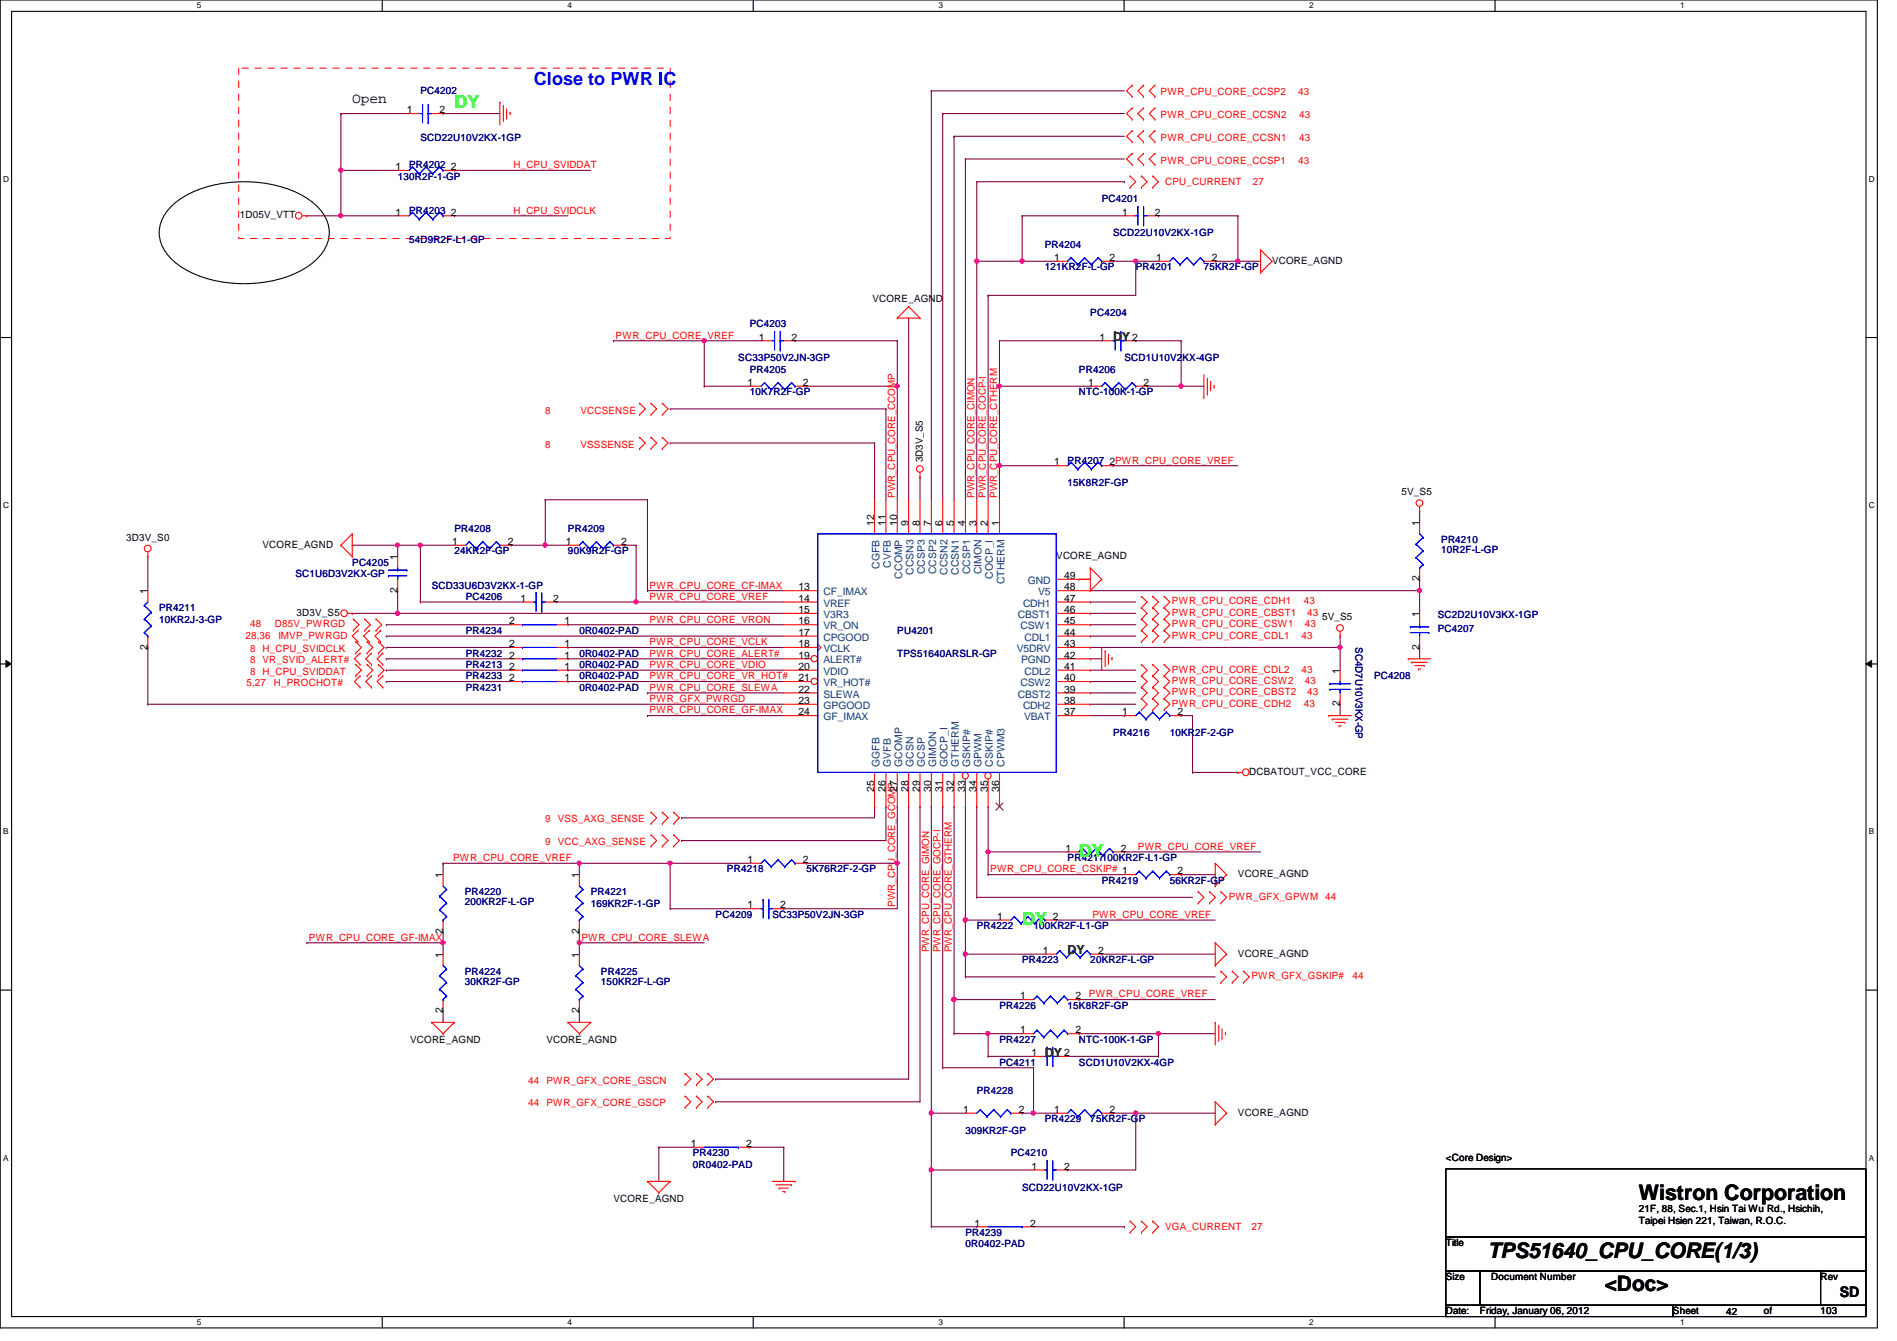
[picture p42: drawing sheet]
<svg xmlns="http://www.w3.org/2000/svg" width="297mm" height="210mm" viewBox="0 0 297 210" stroke-linecap="round" stroke-linejoin="round" font-family="sans-serif">
<defs><g id="words">
<g font-size="3.3">
<text x="256.6" y="187.9">Wistron Corporation</text>
<text x="233" y="196.8">TPS51640_CPU_CORE(1/3)</text>
<text x="251.3" y="202.1">&lt;Doc&gt;</text>
</g>
<g font-size="2.8" fill="#0f0">
<text x="71.2" y="16.8">DY</text>
<text x="168.9" y="134.2">DY</text>
<text x="160.1" y="144.9">DY</text>
</g>
<text font-size="2.8" fill="#00f" x="83.6" y="13.3">Close to PWR IC</text>
<g font-size="2.3">
<text x="55.2" y="16.1">Open</text>
<text x="288.1" y="203">SD</text>
</g>
<g font-size="1.9" fill="#008000">
<text x="174.3" y="53.4">DY</text>
<text x="167.2" y="149.4">DY</text>
<text x="163.6" y="165.4">DY</text>
</g>
<g font-size="1.6">
<text x="63.7" y="17.7">1</text>
<text x="68.8" y="17.7">2</text>
<text x="61.9" y="26.6">1</text>
<text x="70.6" y="26.6">2</text>
<text x="37.5" y="34.2">1D05V_VTT</text>
<text x="61.9" y="33.7">1</text>
<text x="70.6" y="33.7">2</text>
<text x="175.7" y="33.7">1</text>
<text x="180.8" y="33.7">2</text>
<text x="165.1" y="40.9">1</text>
<text x="173.7" y="40.9">2</text>
<text x="181.1" y="40.9">1</text>
<text x="189.7" y="40.9">2</text>
<text x="199.2" y="41.3">VCORE_AGND</text>
<text x="136.6" y="47.3">VCORE_AGND</text>
<text x="118.8" y="53.3">1</text>
<text x="123.9" y="53.3">2</text>
<text x="172.2" y="53.3">1</text>
<text x="177.3" y="53.3">2</text>
<text x="117" y="60.4">1</text>
<text x="125.7" y="60.4">2</text>
<text x="170.4" y="60.4">1</text>
<text x="179.1" y="60.4">2</text>
<text x="144.5" y="72.3" transform="rotate(-90 144.5 72.3)">3D3V_S5</text>
<text x="165.1" y="72.9">1</text>
<text x="173.7" y="72.9">2PWR_CPU_CORE_VREF</text>
<text x="219.5" y="77.6">5V_S5</text>
<text x="136.9" y="82.3" transform="rotate(-90 136.9 82.3)">12</text>
<text x="138.7" y="82.3" transform="rotate(-90 138.7 82.3)">11</text>
<text x="140.5" y="82.3" transform="rotate(-90 140.5 82.3)">10</text>
<text x="142.2" y="82.3" transform="rotate(-90 142.2 82.3)">9</text>
<text x="144" y="82.3" transform="rotate(-90 144 82.3)">8</text>
<text x="145.8" y="82.3" transform="rotate(-90 145.8 82.3)">7</text>
<text x="147.6" y="82.3" transform="rotate(-90 147.6 82.3)">6</text>
<text x="149.3" y="82.3" transform="rotate(-90 149.3 82.3)">5</text>
<text x="151.1" y="82.3" transform="rotate(-90 151.1 82.3)">4</text>
<text x="152.9" y="82.3" transform="rotate(-90 152.9 82.3)">3</text>
<text x="154.7" y="82.3" transform="rotate(-90 154.7 82.3)">2</text>
<text x="156.5" y="82.3" transform="rotate(-90 156.5 82.3)">1</text>
<text x="222.2" y="82.3" transform="rotate(-90 222.2 82.3)">1</text>
<text x="19.8" y="84.7">3D3V_S0</text>
<text x="41.1" y="85.7">VCORE_AGND</text>
<text x="62.2" y="87.7" transform="rotate(-90 62.2 87.7)">1</text>
<text x="70.8" y="85.3">1</text>
<text x="79.5" y="85.3">2</text>
<text x="88.6" y="85.3">1</text>
<text x="97.3" y="85.3">2</text>
<text x="165.4" y="87.5">VCORE_AGND</text>
<text x="23.1" y="93" transform="rotate(-90 23.1 93)">1</text>
<text x="62.2" y="92.8" transform="rotate(-90 62.2 92.8)">2</text>
<text x="81.5" y="94.2">1</text>
<text x="86.6" y="94.2">2</text>
<text x="125" y="92.4">13</text>
<text x="125" y="94.2">14</text>
<text x="125" y="96">15</text>
<text x="166.6" y="92.4">48</text>
<text x="166.6" y="94.2">47</text>
<text x="166.6" y="96">46</text>
<text x="166.6" y="90.6">49</text>
<text x="222.2" y="91" transform="rotate(-90 222.2 91)">2</text>
<text x="23.1" y="101.7" transform="rotate(-90 23.1 101.7)">2</text>
<text x="46.4" y="96.4">3D3V_S5</text>
<text x="79.7" y="101.3">2</text>
<text x="79.7" y="97.7">2</text>
<text x="88.4" y="101.3">1</text>
<text x="88.4" y="97.7">1</text>
<text x="125" y="97.7">16</text>
<text x="125" y="99.5">17</text>
<text x="125" y="101.3">18</text>
<text x="166.6" y="97.7">45</text>
<text x="166.6" y="99.5">44</text>
<text x="166.6" y="101.3">43</text>
<text x="207" y="97.1">5V_S5</text>
<text x="222.2" y="101.7" transform="rotate(-90 222.2 101.7)">2</text>
<text x="222.2" y="96.6" transform="rotate(-90 222.2 96.6)">1</text>
<text x="79.7" y="104.9">2</text>
<text x="79.7" y="103.1">2</text>
<text x="79.7" y="106.6">2</text>
<text x="88.4" y="104.9">1</text>
<text x="88.4" y="103.1">1</text>
<text x="88.4" y="106.6">1</text>
<text x="125" y="103.1">19</text>
<text x="125" y="104.9">20</text>
<text x="125" y="106.6">21</text>
<text x="166.6" y="103.1">42</text>
<text x="166.6" y="104.9">41</text>
<text x="166.6" y="106.6">40</text>
<text x="209.8" y="105.5" transform="rotate(-90 209.8 105.5)">1</text>
<text x="125" y="108.4">22</text>
<text x="125" y="110.2">23</text>
<text x="125" y="112">24</text>
<text x="166.6" y="108.4">39</text>
<text x="166.6" y="110.2">38</text>
<text x="166.6" y="112">37</text>
<text x="175.7" y="112">1</text>
<text x="184.4" y="112">2</text>
<text x="209.8" y="110.6" transform="rotate(-90 209.8 110.6)">2</text>
<text x="136.9" y="123.9" transform="rotate(-90 136.9 123.9)">25</text>
<text x="138.7" y="123.9" transform="rotate(-90 138.7 123.9)">26</text>
<text x="140.5" y="123.9" transform="rotate(-90 140.5 123.9)">27</text>
<text x="142.2" y="123.9" transform="rotate(-90 142.2 123.9)">28</text>
<text x="144" y="123.9" transform="rotate(-90 144 123.9)">29</text>
<text x="145.8" y="123.9" transform="rotate(-90 145.8 123.9)">30</text>
<text x="147.6" y="123.9" transform="rotate(-90 147.6 123.9)">31</text>
<text x="149.3" y="123.9" transform="rotate(-90 149.3 123.9)">32</text>
<text x="151.1" y="123.9" transform="rotate(-90 151.1 123.9)">33</text>
<text x="152.9" y="123.9" transform="rotate(-90 152.9 123.9)">34</text>
<text x="154.7" y="123.9" transform="rotate(-90 154.7 123.9)">35</text>
<text x="156.5" y="123.9" transform="rotate(-90 156.5 123.9)">36</text>
<text x="195.6" y="121.3">DCBATOUT_VCC_CORE</text>
<text x="69.3" y="137.5" transform="rotate(-90 69.3 137.5)">1</text>
<text x="90.7" y="137.5" transform="rotate(-90 90.7 137.5)">1</text>
<text x="117" y="135.1">1</text>
<text x="125.7" y="135.1">2</text>
<text x="166.8" y="133.3">1</text>
<text x="175.5" y="133.3">2</text>
<text x="184.4" y="136.9">2</text>
<text x="193.8" y="137.3">VCORE_AGND</text>
<text x="117" y="142.2">1</text>
<text x="122.2" y="142.2">2</text>
<text x="156.2" y="144">1</text>
<text x="164.8" y="144">2</text>
<text x="69.3" y="149.9" transform="rotate(-90 69.3 149.9)">1</text>
<text x="69.3" y="146.1" transform="rotate(-90 69.3 146.1)">2</text>
<text x="90.7" y="149.9" transform="rotate(-90 90.7 149.9)">1</text>
<text x="90.7" y="146.1" transform="rotate(-90 90.7 146.1)">2</text>
<text x="163.3" y="149.3">1</text>
<text x="172" y="149.3">2</text>
<text x="193.8" y="149.7">VCORE_AGND</text>
<text x="69.3" y="158.6" transform="rotate(-90 69.3 158.6)">2</text>
<text x="90.7" y="158.6" transform="rotate(-90 90.7 158.6)">2</text>
<text x="159.7" y="156.4">1</text>
<text x="159.7" y="161.8">1</text>
<text x="168.4" y="156.4">2</text>
<text x="168.4" y="161.8">2</text>
<text x="64.2" y="163.2">VCORE_AGND</text>
<text x="85.6" y="163.2">VCORE_AGND</text>
<text x="161.5" y="165.3">1</text>
<text x="166.6" y="165.3">2</text>
<text x="108.2" y="179.5">1</text>
<text x="116.8" y="179.5">2</text>
<text x="150.8" y="174.2">1</text>
<text x="159.5" y="174.2">2</text>
<text x="165.1" y="174.2">1</text>
<text x="173.7" y="174.2">2</text>
<text x="193.8" y="174.6">VCORE_AGND</text>
<text x="161.5" y="183.1">1</text>
<text x="166.6" y="183.1">2</text>
<text x="226.4" y="181.7">&lt;Core Design&gt;</text>
<text x="96.1" y="188.1">VCORE_AGND</text>
<text x="152.6" y="192">1</text>
<text x="161.3" y="192">2</text>
<text x="256.6" y="189.7">21F, 88, Sec.1, Hsin Tai Wu Rd., Hsichih,</text>
<text x="256.6" y="191.6">Taipei Hsien 221, Taiwan, R.O.C.</text>
<text x="226.4" y="195.1">Title</text>
<text x="226.4" y="200.4">Size</text>
<text x="233.5" y="200.4">Document Number</text>
<text x="285.1" y="200.4">Rev</text>
<text x="226.4" y="205.7">Date:</text>
<text x="231.7" y="205.7">Friday, January 06, 2012</text>
<text x="262" y="205.7">Sheet</text>
<text x="270.3" y="205.9">42</text>
<text x="276.2" y="205.7">of</text>
<text x="285.1" y="205.7">103</text>
</g>
<g font-size="1.6" fill="#000080">
<text x="65.8" y="14.8">PC4202</text>
<text x="65.8" y="22.1">SCD22U10V2KX-1GP</text>
<text x="62.3" y="28.1">130R2F-1-GP</text>
<text x="64" y="26.3">PR4202</text>
<text x="64" y="33.4">PR4203</text>
<text x="172.5" y="31.7">PC4201</text>
<text x="64" y="38.1">54D9R2F-L1-GP</text>
<text x="163.6" y="38.8">PR4204</text>
<text x="174.3" y="37">SCD22U10V2KX-1GP</text>
<text x="163.6" y="42.3">121KR2F-L-GP</text>
<text x="177.8" y="42.3">PR4201</text>
<text x="188.5" y="42.3">75KR2F-GP</text>
<text x="117.4" y="51.2">PC4203</text>
<text x="170.7" y="49.4">PC4204</text>
<text x="115.6" y="56.6">SC33P50V2JN-3GP</text>
<text x="117.4" y="58.3">PR4205</text>
<text x="168.9" y="58.3">PR4206</text>
<text x="176.1" y="56.6">SCD1U10V2KX-4GP</text>
<text x="117.4" y="61.9">10K7R2F-GP</text>
<text x="168.9" y="61.9">NTC-100K-1-GP</text>
<text x="167.2" y="72.6">PR4207</text>
<text x="167.2" y="76.1">15K8R2F-GP</text>
<text x="71.2" y="83.2">PR4208</text>
<text x="88.9" y="83.2">PR4209</text>
<text x="55.2" y="88.6">PC4205</text>
<text x="71.2" y="86.8">24KR2F-GP</text>
<text x="88.9" y="86.8">90K9R2F-GP</text>
<text x="225.7" y="85">PR4210</text>
<text x="225.7" y="86.6">10R2F-L-GP</text>
<text x="24.9" y="95.7">PR4211</text>
<text x="46.3" y="90.3">SC1U6D3V2KX-GP</text>
<text x="67.6" y="92.1">SCD33U6D3V2KX-1-GP</text>
<text x="72.9" y="93.9">PC4206</text>
<text x="24.9" y="97.5">10KR2J-3-GP</text>
<text x="72.9" y="99.2">PR4234</text>
<text x="90.7" y="99.2">0R0402-PAD</text>
<text x="140.5" y="99.2">PU4201</text>
<text x="212.3" y="101.3" transform="rotate(90 212.3 101.3)">SC4D7U10V3KX-GP</text>
<text x="225.1" y="98.9">PC4207</text>
<text x="225.1" y="96.7">SC2D2U10V3KX-1GP</text>
<text x="72.9" y="102.8">PR4232</text>
<text x="72.9" y="106.3">PR4233</text>
<text x="72.9" y="104.6">PR4213</text>
<text x="90.7" y="102.8">0R0402-PAD</text>
<text x="90.7" y="106.3">0R0402-PAD</text>
<text x="90.7" y="104.6">0R0402-PAD</text>
<text x="140.5" y="102.8">TPS51640ARSLR-GP</text>
<text x="215.2" y="106.3">PC4208</text>
<text x="72.9" y="108.1">PR4231</text>
<text x="90.7" y="108.1">0R0402-PAD</text>
<text x="174.3" y="115.2">PR4216</text>
<text x="183.2" y="115.2">10KR2F-2-GP</text>
<text x="113.8" y="136.6">PR4218</text>
<text x="126.3" y="136.6">5K76R2F-2-GP</text>
<text x="167.2" y="134.8">PR4217100KR2F-L1-GP</text>
<text x="72.8" y="140.1">PR4220</text>
<text x="72.8" y="141.7">200KR2F-L-GP</text>
<text x="92.5" y="140.1">PR4221</text>
<text x="92.5" y="141.9">169KR2F-1-GP</text>
<text x="112.1" y="143.7">PC4209</text>
<text x="120.9" y="143.7">SC33P50V2JN-3GP</text>
<text x="172.5" y="138.3">PR4219</text>
<text x="183.2" y="138.3">56KR2F-GP</text>
<text x="152.9" y="145.5">PR4222</text>
<text x="161.8" y="145.5">100KR2F-L1-GP</text>
<text x="72.8" y="152.6">PR4224</text>
<text x="72.8" y="154.2">30KR2F-GP</text>
<text x="94.1" y="152.6">PR4225</text>
<text x="94.1" y="154.2">150KR2F-L-GP</text>
<text x="160.1" y="150.8">PR4223</text>
<text x="170.7" y="150.8">20KR2F-L-GP</text>
<text x="156.5" y="157.9">PR4226</text>
<text x="167.2" y="157.9">15K8R2F-GP</text>
<text x="156.5" y="166.8">PC4211</text>
<text x="156.5" y="163.2">PR4227</text>
<text x="168.9" y="166.8">SCD1U10V2KX-4GP</text>
<text x="168.9" y="163.2">NTC-100K-1-GP</text>
<text x="152.9" y="171.2">PR4228</text>
<text x="151.2" y="177.5">309KR2F-GP</text>
<text x="163.6" y="175.7">PR4229</text>
<text x="170.7" y="175.7">75KR2F-GP</text>
<text x="108.5" y="181">PR4230</text>
<text x="108.5" y="182.8">0R0402-PAD</text>
<text x="158.3" y="181">PC4210</text>
<text x="160.1" y="186.4">SCD22U10V2KX-1GP</text>
<text x="151.2" y="193.5">PR4239</text>
<text x="151.2" y="195.2">0R0402-PAD</text>
</g>
<g font-size="1.6" fill="#f00">
<text x="181.7" y="14.9">PWR_CPU_CORE_CCSP2</text>
<text x="203.3" y="14.9">43</text>
<text x="181.7" y="18.5">PWR_CPU_CORE_CCSN2</text>
<text x="181.7" y="22.1">PWR_CPU_CORE_CCSN1</text>
<text x="203.5" y="18.5">43</text>
<text x="203.5" y="22.1">43</text>
<text x="80.4" y="26.3">H_CPU_SVIDDAT</text>
<text x="181.7" y="25.6">PWR_CPU_CORE_CCSP1</text>
<text x="182.5" y="29">CPU_CURRENT</text>
<text x="196.2" y="29">27</text>
<text x="203.3" y="25.6">43</text>
<text x="80.4" y="33.4">H_CPU_SVIDCLK</text>
<text x="96.4" y="53">PWR_CPU_CORE_VREF</text>
<text x="85.4" y="64.7">8</text>
<text x="90.9" y="64.7">VCCSENSE</text>
<text x="85.4" y="70.1">8</text>
<text x="90.9" y="70.1">VSSSENSE</text>
<text x="140.2" y="77.9" transform="rotate(-90 140.2 77.9)">PWR_CPU_CORE_CCOMP</text>
<text x="152.6" y="77.9" transform="rotate(-90 152.6 77.9)">PWR_CPU_CORE_CIMON</text>
<text x="154.4" y="77.9" transform="rotate(-90 154.4 77.9)">PWR_CPU_CORE_COCP-I</text>
<text x="156.2" y="77.9" transform="rotate(-90 156.2 77.9)">PWR_CPU_CORE_CTHERM</text>
<text x="101.7" y="93.9">PWR_CPU_CORE_VREF</text>
<text x="101.7" y="92.1">PWR_CPU_CORE_CF-IMAX</text>
<text x="183.5" y="94.6">PWR_CPU_CORE_CDH1</text>
<text x="204.2" y="94.6">43</text>
<text x="38.4" y="99.9">28,36</text>
<text x="39.2" y="98.2">48</text>
<text x="43" y="98.2">D85V_PWRGD</text>
<text x="43.6" y="99.9">IMVP_PWRGD</text>
<text x="101.7" y="101">PWR_CPU_CORE_VCLK</text>
<text x="101.7" y="97.5">PWR_CPU_CORE_VRON</text>
<text x="183.5" y="99.9">PWR_CPU_CORE_CDL1</text>
<text x="183.5" y="96.4">PWR_CPU_CORE_CBST1</text>
<text x="183.5" y="98.2">PWR_CPU_CORE_CSW1</text>
<text x="203.8" y="99.9">43</text>
<text x="204.3" y="98.2">43</text>
<text x="204.7" y="96.4">43</text>
<text x="38.6" y="107.4">5,27</text>
<text x="39.2" y="105.6">8 H_CPU_SVIDDAT</text>
<text x="39.2" y="103.8">8 VR_SVID_ALERT#</text>
<text x="39.2" y="102.1">8 H_CPU_SVIDCLK</text>
<text x="42.9" y="107.4">H_PROCHOT#</text>
<text x="101.7" y="102.8">PWR_CPU_CORE_ALERT#</text>
<text x="101.7" y="106.3">PWR_CPU_CORE_VR_HOT#</text>
<text x="101.7" y="104.6">PWR_CPU_CORE_VDIO</text>
<text x="183.5" y="105.3">PWR_CPU_CORE_CDL2</text>
<text x="183.5" y="107.1">PWR_CPU_CORE_CSW2</text>
<text x="203.8" y="105.3">43</text>
<text x="204.3" y="107.1">43</text>
<text x="101.7" y="109.9">PWR_GFX_PWRGD</text>
<text x="101.7" y="111.7">PWR_CPU_CORE_GF-IMAX</text>
<text x="101.7" y="108.1">PWR_CPU_CORE_SLEWA</text>
<text x="183.5" y="108.8">PWR_CPU_CORE_CBST2</text>
<text x="183.5" y="110.6">PWR_CPU_CORE_CDH2</text>
<text x="204.2" y="110.6">43</text>
<text x="204.7" y="108.8">43</text>
<text x="85.4" y="128.7">9 VSS_AXG_SENSE</text>
<text x="70.9" y="134.8">PWR_CPU_CORE_VREF</text>
<text x="85.4" y="132.3">9 VCC_AXG_SENSE</text>
<text x="155.1" y="136.6">PWR_CPU_CORE_CSKIP# 1</text>
<text x="178.2" y="133">PWR_CPU_CORE_VREF</text>
<text x="140.2" y="141.9" transform="rotate(-90 140.2 141.9)">PWR_CPU_CORE_GCOMP</text>
<text x="171.1" y="143.7">PWR_CPU_CORE_VREF</text>
<text x="192.4" y="140.8">PWR_GFX_GPWM 44</text>
<text x="48.4" y="147.2">PWR_CPU_CORE_GF-IMAX</text>
<text x="91.1" y="147.2">PWR_CPU_CORE_SLEWA</text>
<text x="145.5" y="149" transform="rotate(-90 145.5 149)">PWR_CPU_CORE_GIMON</text>
<text x="147.3" y="149" transform="rotate(-90 147.3 149)">PWR_CPU_CORE_GOCP-I</text>
<text x="149.1" y="149" transform="rotate(-90 149.1 149)">PWR_CPU_CORE_GTHERM</text>
<text x="196" y="153.3">PWR_GFX_GSKIP#</text>
<text x="211.8" y="153.3">44</text>
<text x="170.5" y="156.1">PWR_CPU_CORE_VREF</text>
<text x="82.7" y="169.6">44 PWR_GFX_CORE_GSCN</text>
<text x="82.7" y="173.2">44 PWR_GFX_CORE_GSCP</text>
<text x="182.5" y="192.6">VGA_CURRENT</text>
<text x="196" y="192.6">27</text>
</g>
<g font-size="1.6" fill="#004080">
<text x="137.7" y="89" transform="rotate(-90 137.7 89)">CGFB</text>
<text x="139.5" y="88.9" transform="rotate(-90 139.5 88.9)">CVFB</text>
<text x="144.8" y="89.9" transform="rotate(-90 144.8 89.9)">CCSP3</text>
<text x="146.6" y="89.9" transform="rotate(-90 146.6 89.9)">CCSP2</text>
<text x="151.9" y="89.9" transform="rotate(-90 151.9 89.9)">CCSP1</text>
<text x="153.7" y="89.9" transform="rotate(-90 153.7 89.9)">CIMON</text>
<text x="128.9" y="93.2">CF_IMAX</text>
<text x="128.9" y="95">VREF</text>
<text x="141.3" y="90.6" transform="rotate(-90 141.3 90.6)">CCOMP</text>
<text x="143" y="90" transform="rotate(-90 143 90)">CCSN3</text>
<text x="148.4" y="90" transform="rotate(-90 148.4 90)">CCSN2</text>
<text x="150.2" y="90" transform="rotate(-90 150.2 90)">CCSN1</text>
<text x="155.5" y="90.6" transform="rotate(-90 155.5 90.6)">COCP_I</text>
<text x="157.3" y="91.5" transform="rotate(-90 157.3 91.5)">CTHERM</text>
<text x="160.2" y="95">CDH1</text>
<text x="160.9" y="91.4">GND</text>
<text x="162.6" y="93.2">V5</text>
<text x="128.9" y="96.7">V3R3</text>
<text x="128.9" y="98.5">VR_ON</text>
<text x="128.9" y="100.3">CPGOOD</text>
<text x="159.4" y="96.7">CBST1</text>
<text x="159.8" y="98.5">CSW1</text>
<text x="160.4" y="100.3">CDL1</text>
<text x="128.9" y="102.1">VCLK</text>
<text x="128.9" y="103.8">ALERT#</text>
<text x="128.9" y="105.6">VDIO</text>
<text x="128.9" y="107.4">VR_HOT#</text>
<text x="159.2" y="102.1">V5DRV</text>
<text x="159.8" y="107.4">CSW2</text>
<text x="159.9" y="103.8">PGND</text>
<text x="160.4" y="105.6">CDL2</text>
<text x="128.9" y="109.2">SLEWA</text>
<text x="128.9" y="111">GPGOOD</text>
<text x="128.9" y="112.7">GF_IMAX</text>
<text x="159.4" y="109.2">CBST2</text>
<text x="160.2" y="111">CDH2</text>
<text x="160.4" y="112.7">VBAT</text>
<text x="137.7" y="120" transform="rotate(-90 137.7 120)">GGFB</text>
<text x="139.5" y="120" transform="rotate(-90 139.5 120)">GVFB</text>
<text x="141.3" y="120" transform="rotate(-90 141.3 120)">GCOMP</text>
<text x="143" y="120" transform="rotate(-90 143 120)">GCSN</text>
<text x="144.8" y="120" transform="rotate(-90 144.8 120)">GCSP</text>
<text x="146.6" y="120" transform="rotate(-90 146.6 120)">GIMON</text>
<text x="148.4" y="120" transform="rotate(-90 148.4 120)">GOCP_I</text>
<text x="150.2" y="120" transform="rotate(-90 150.2 120)">GTHERM</text>
<text x="151.9" y="120" transform="rotate(-90 151.9 120)">GSKIP#</text>
<text x="153.7" y="120" transform="rotate(-90 153.7 120)">GPWM</text>
<text x="155.5" y="120" transform="rotate(-90 155.5 120)">CSKIP#</text>
<text x="157.3" y="120" transform="rotate(-90 157.3 120)">CPWM3</text>
</g>
<text font-size="1.6" fill="#fff" x="171.1" y="111.7">N221068268</text>
<g font-size="1.3">
<text x="30.8" y="1.3">5</text>
<text x="88.9" y="1.3">4</text>
<text x="146.9" y="1.3">3</text>
<text x="205" y="1.3">2</text>
<text x="263.1" y="1.3">1</text>
<text x=".5" y="28.4">D</text>
<text x="292.6" y="28.4">D</text>
<text x=".5" y="79.5">C</text>
<text x="292.6" y="79.5">C</text>
<text x=".5" y="130.6">B</text>
<text x="292.6" y="130.6">B</text>
<text x=".5" y="181.7">A</text>
<text x="292.6" y="181.7">A</text>
<text x="30.8" y="207.4">5</text>
<text x="88.9" y="207.4">4</text>
<text x="146.9" y="207.4">3</text>
<text x="205" y="207.4">2</text>
<text x="263.1" y="207.4">1</text>
</g>
</g></defs>
<path d="M0 0h294v207.9h-294zM1.8 1.8h290.4v204.3h-290.4z" fill="none" stroke="#000" stroke-width=".17"/>
<g fill="#fff">
<path d="M30.8 .2h.7v1.4h-.7z"/>
<path d="M30.8 206.2h.7v1.4h-.7z"/>
</g>
<path d="M59.9 0v1.8M59.9 206.1v1.8" fill="none" stroke="#000" stroke-width=".17"/>
<g fill="#fff">
<path d="M88.9 .2h.6v1.4h-.6z"/>
<path d="M88.9 206.2h.6v1.4h-.6z"/>
</g>
<path d="M117.9 0v1.8M117.9 206.1v1.8" fill="none" stroke="#000" stroke-width=".17"/>
<g fill="#fff">
<path d="M146.9 .2h.7v1.4h-.7z"/>
<path d="M146.9 206.2h.7v1.4h-.7z"/>
</g>
<path d="M176 0v1.8M176 206.1v1.8" fill="none" stroke="#000" stroke-width=".17"/>
<g fill="#fff">
<path d="M205 .2h.7v1.4h-.7z"/>
<path d="M205 206.2h.7v1.4h-.7z"/>
</g>
<path d="M234.1 0v1.8M234.1 206.1v1.8" fill="none" stroke="#000" stroke-width=".17"/>
<g fill="#fff">
<path d="M263.1 .2h.7v1.4h-.7z"/>
<path d="M263.1 206.2h.7v1.4h-.7z"/>
<path d="M.5 27.3h.9v1.4h-.9z"/>
<path d="M292.6 27.3h.9v1.4h-.9z"/>
<path d="M.5 78.4h.9v1.4h-.9z"/>
<path d="M292.6 78.4h.9v1.4h-.9z"/>
</g>
<path d="M0 52.8h1.8M292.2 52.8h1.8" fill="none" stroke="#000" stroke-width=".17"/>
<g fill="#fff">
<path d="M.5 129.5h.8v1.4h-.8z"/>
<path d="M292.6 129.5h.9v1.4h-.9z"/>
</g>
<path d="M0 103.9h1.8M292.2 103.9h1.8" fill="none" stroke="#000" stroke-width=".17"/>
<path d="M.9 103.4l.9 .5-.9 .5zM292.2 103.9l.9-.5v1z" fill="#000"/>
<path d="M.9 103.4l.9 .5-.9 .5zM292.2 103.9l.9-.5v1z" fill="none" stroke="#000" stroke-width=".16"/>
<g fill="#fff">
<path d="M.5 180.5h.8v1.4h-.8z"/>
<path d="M292.6 180.5h.9v1.4h-.9z"/>
</g>
<path d="M0 155h1.8M292.2 155h1.8" fill="none" stroke="#000" stroke-width=".17"/>
<g fill="none" stroke="#800040" stroke-width=".17">
<path d="M152.9 28.4h.1M152.9 28.4v12.5M152.9 28.4h23.2M176.1 28.4h.1M140.5 53.3h.1M140.5 53.3v24.9M85.4 78.2h.1M85.4 78.2h16M126.3 60.5h.1M126.3 60.5h14.2M140.5 60.5h.1M144.1 74.7h.1"/>
<path d="M144.1 74.7v3.5M60.5 97.8h.1M60.5 97.8h19.5M170.7 106.7h.1M170.7 106.7h7.1M209.8 110.2h.1M209.8 110.2v1.8M154.7 126.2h.1M154.7 126.2v7.1M172.5 149.4h.1M172.5 149.4h17.8M145.8 192h.1"/>
<path d="M145.8 183.1v8.9M145.8 192h7.1M152.9 192h.1"/>
</g>
<circle cx="140.5" cy="60.4" r=".32" fill="#f0f"/>
<circle cx="140.5" cy="60.4" r=".32" fill="none" stroke="#f0f" stroke-width=".17"/>
<path d="M90.7 147.6h.1M90.7 147.6h19.6M145.8 174.2h.1M145.8 174.2h5.4" fill="none" stroke="#800040" stroke-width=".17"/>
<circle cx="90.7" cy="147.5" r=".32" fill="#f0f"/>
<circle cx="90.7" cy="147.5" r=".32" fill="none" stroke="#f0f" stroke-width=".17"/>
<path d="M151.2 152.9h.1M151.2 149.4h.1M151.2 152.9h39.1M151.2 149.4v3.5" fill="none" stroke="#800040" stroke-width=".17"/>
<circle cx="151.1" cy="149.3" r=".32" fill="#f0f"/>
<circle cx="151.1" cy="149.3" r=".32" fill="none" stroke="#f0f" stroke-width=".17"/>
<path d="M48 147.6h.1M48 147.6h21.4M160.1 174.2h.1M160.1 174.2h1.7" fill="none" stroke="#800040" stroke-width=".17"/>
<circle cx="69.4" cy="147.5" r=".32" fill="#f0f"/>
<circle cx="69.4" cy="147.5" r=".32" fill="none" stroke="#f0f" stroke-width=".17"/>
<path d="M151.2 126.2h.1M151.2 126.2v17.8" fill="none" stroke="#800040" stroke-width=".17"/>
<circle cx="151.1" cy="144" r=".32" fill="#f0f"/>
<circle cx="151.1" cy="144" r=".32" fill="none" stroke="#f0f" stroke-width=".17"/>
<path d="M110.3 53.3h.1M110.3 53.3h8.9M151.2 144h.1M151.2 144h5.3" fill="none" stroke="#800040" stroke-width=".17"/>
<circle cx="110.3" cy="53.3" r=".32" fill="#f0f"/>
<circle cx="110.3" cy="53.3" r=".32" fill="none" stroke="#f0f" stroke-width=".17"/>
<path d="M90.7 135.1h.1M90.7 135.1h14.2" fill="none" stroke="#800040" stroke-width=".17"/>
<circle cx="90.7" cy="135.1" r=".32" fill="#f0f"/>
<circle cx="90.7" cy="135.1" r=".32" fill="none" stroke="#f0f" stroke-width=".17"/>
<g fill="none" stroke="#800040" stroke-width=".17">
<path d="M104.9 69.3h.1M104.9 64h.1M104.9 69.3h32M104.9 64h33.8M136.9 69.3h.1M136.9 69.3v8.9M138.7 64h.1M138.7 64v14.2M23.2 87.1h.1M23.2 87.1v5.4M170.7 94.2h.1M170.7 94.2h7.1"/>
<path d="M69.4 135.1h.1M69.4 135.1v1.8M90.7 135.1h.1M90.7 135.1v1.8M142.3 126.2h.1M142.3 126.2v42.7h-30.2M144.1 126.2h.1M144.1 126.2v46.3h-32M145.8 126.2h.1M145.8 126.2v48M154.7 133.3h.1M154.7 133.3v3.6"/>
<path d="M69.4 147.6h.1M69.4 158.2h.1M69.4 147.6v1.8M69.4 158.2v1.8M90.7 147.6h.1M90.7 145.8h.1M90.7 158.2h.1M90.7 145.8v3.6M90.7 158.2v1.8M112.1 168.9h.1M112.1 172.5h.1M161.8 174.2h.1"/>
<path d="M161.8 174.2h3.6M174.3 174.2h.1M174.3 174.2h3.5"/>
</g>
<circle cx="154.7" cy="133.3" r=".32" fill="#f0f"/>
<circle cx="154.7" cy="133.3" r=".32" fill="none" stroke="#f0f" stroke-width=".17"/>
<path d="M170.7 99.6h.1M170.7 99.6h7.1M149.4 126.2h.1M149.4 126.2v30.3M177.8 174.2h.1M177.8 174.2v8.9" fill="none" stroke="#800040" stroke-width=".17"/>
<circle cx="149.4" cy="156.4" r=".32" fill="#f0f"/>
<circle cx="149.4" cy="156.4" r=".32" fill="none" stroke="#f0f" stroke-width=".17"/>
<path d="M149.4 156.5h.1M149.4 156.5v5.3M168.9 156.5h.1M168.9 156.5h21.4M154.7 161.8h.1M154.7 161.8h5.4" fill="none" stroke="#800040" stroke-width=".17"/>
<circle cx="149.4" cy="156.4" r=".32" fill="#f0f"/>
<circle cx="149.4" cy="156.4" r=".32" fill="none" stroke="#f0f" stroke-width=".17"/>
<path d="M147.6 126.2h.1M147.6 126.2v40.9M149.4 156.5h.1M149.4 156.5h10.7M181.4 161.8h.1M181.4 161.8h8.9" fill="none" stroke="#800040" stroke-width=".17"/>
<circle cx="181.4" cy="161.8" r=".32" fill="#f0f"/>
<circle cx="181.4" cy="161.8" r=".32" fill="none" stroke="#f0f" stroke-width=".17"/>
<g fill="none" stroke="#800040" stroke-width=".17">
<path d="M156.5 72.9h.1M156.5 60.5h.1M156.5 72.9h8.9M156.5 60.5v12.4M174.3 72.9h.1M174.3 72.9h19.5M170.7 110.2h.1M170.7 103.1h.1M170.7 110.2h7.1M170.7 103.1h1.8M209.8 101.3h.1M209.8 101.3v3.6"/>
<path d="M138.7 126.2h.1M138.7 126.2v5.4"/>
</g>
<circle cx="156.5" cy="72.9" r=".32" fill="#f0f"/>
<circle cx="156.5" cy="72.9" r=".32" fill="none" stroke="#f0f" stroke-width=".17"/>
<circle cx="156.5" cy="60.4" r=".32" fill="#f0f"/>
<circle cx="156.5" cy="60.4" r=".32" fill="none" stroke="#f0f" stroke-width=".17"/>
<path d="M62.3 85.3h.1M62.3 85.3h3.5" fill="none" stroke="#800040" stroke-width=".17"/>
<circle cx="62.2" cy="85.3" r=".32" fill="#f0f"/>
<circle cx="62.2" cy="85.3" r=".32" fill="none" stroke="#f0f" stroke-width=".17"/>
<path d="M151.2 149.4h.1M151.2 144h.1M151.2 149.4h12.4M151.2 144v5.4" fill="none" stroke="#800040" stroke-width=".17"/>
<circle cx="151.1" cy="144" r=".32" fill="#f0f"/>
<circle cx="151.1" cy="144" r=".32" fill="none" stroke="#f0f" stroke-width=".17"/>
<path d="M147.6 17.8h.1M147.6 17.8v60.4M179.6 60.5h.1M179.6 60.5h5.4M170.7 92.5h.1M170.7 92.5h51.6M106.7 131.6h.1M106.7 128h.1M106.7 131.6h32M136.9 126.2h.1M136.9 126.2v1.8h-30.2" fill="none" stroke="#800040" stroke-width=".17"/>
<circle cx="222.3" cy="92.4" r=".32" fill="#f0f"/>
<circle cx="222.3" cy="92.4" r=".32" fill="none" stroke="#f0f" stroke-width=".17"/>
<g fill="none" stroke="#800040" stroke-width=".17">
<path d="M145.8 14.2h.1M145.8 14.2h30.3M145.8 14.2v64M147.6 17.8h.1M147.6 17.8h28.5M149.4 21.3h.1M149.4 21.3v56.9M222.3 92.5h.1M222.3 92.5v3.5M140.5 135.1h.1M140.5 135.1v7.1M165.4 144h.1"/>
<path d="M165.4 144h24.9"/>
</g>
<circle cx="140.5" cy="135.1" r=".32" fill="#f0f"/>
<circle cx="140.5" cy="135.1" r=".32" fill="none" stroke="#f0f" stroke-width=".17"/>
<g fill="none" stroke="#800040" stroke-width=".17">
<path d="M48 33.8h.1M48 33.8h14.3M53.4 33.8h.1M53.4 26.7h.1M53.4 26.7h8.9M53.4 26.7v7.1M149.4 21.3h.1M149.4 21.3h26.7M151.2 24.9h.1M151.2 24.9v53.3M140.5 126.2h.1M140.5 126.2v8.9"/>
<path d="M122.7 142.2h.1M122.7 142.2h17.8"/>
</g>
<circle cx="53.4" cy="33.8" r=".32" fill="#f0f"/>
<circle cx="53.4" cy="33.8" r=".32" fill="none" stroke="#f0f" stroke-width=".17"/>
<circle cx="53.4" cy="26.6" r=".32" fill="#f0f"/>
<circle cx="53.4" cy="26.6" r=".32" fill="none" stroke="#f0f" stroke-width=".17"/>
<path d="M65.8 85.3h.1M65.8 85.3v8.9M126.3 135.1h.1M126.3 135.1h14.2" fill="none" stroke="#800040" stroke-width=".17"/>
<circle cx="65.8" cy="85.3" r=".32" fill="#f0f"/>
<circle cx="65.8" cy="85.3" r=".32" fill="none" stroke="#f0f" stroke-width=".17"/>
<path d="M53.4 17.8h.1M53.4 17.8h10.6M65.8 94.2h.1M65.8 94.2h16M104.9 135.1h.1M104.9 135.1h12.5M104.9 135.1v7.1M104.9 142.2h.1M104.9 142.2h12.5" fill="none" stroke="#800040" stroke-width=".17"/>
<circle cx="104.9" cy="135.1" r=".32" fill="#f0f"/>
<circle cx="104.9" cy="135.1" r=".32" fill="none" stroke="#f0f" stroke-width=".17"/>
<path d="M85.4 85.3h.1M85.4 85.3h3.5" fill="none" stroke="#800040" stroke-width=".17"/>
<circle cx="85.4" cy="85.3" r=".32" fill="#f0f"/>
<circle cx="85.4" cy="85.3" r=".32" fill="none" stroke="#f0f" stroke-width=".17"/>
<g fill="none" stroke="#800040" stroke-width=".17">
<path d="M69.4 17.8h.1M69.4 17.8h8.9M71.2 26.7h.1M71.2 33.8h.1M71.2 26.7h21.3M71.2 33.8h17.7M177.8 53.3h.1M177.8 53.3h7.2M185 53.3h.1M185 53.3v7.2M85.4 78.2h.1M85.4 78.2v7.1"/>
<path d="M101.4 78.2h.1M101.4 78.2v14.3M110.3 60.5h.1M110.3 60.5h7.1M65.8 85.3h.1M65.8 85.3h5.4M87.2 94.2h.1M97.8 85.3h.1M97.8 85.3h1.8M99.6 85.3h.1M99.6 85.3v8.9h-12.4M69.4 135.1h.1"/>
<path d="M69.4 135.1h21.3M152.9 126.2h.1M152.9 126.2v14.3M152.9 140.5h.1M152.9 140.5h33.8"/>
</g>
<circle cx="184.9" cy="60.4" r=".32" fill="#f0f"/>
<circle cx="184.9" cy="60.4" r=".32" fill="none" stroke="#f0f" stroke-width=".17"/>
<path d="M156.5 53.3h.1M156.5 53.3h16M156.5 60.5h.1M156.5 72.9h.1M156.5 60.5h14.2M156.5 72.9v5.3M185 60.5h.1M185 60.5h3.5M177.8 174.2h.1M177.8 174.2h12.5" fill="none" stroke="#800040" stroke-width=".17"/>
<circle cx="177.8" cy="174.2" r=".32" fill="#f0f"/>
<circle cx="177.8" cy="174.2" r=".32" fill="none" stroke="#f0f" stroke-width=".17"/>
<g fill="none" stroke="#800040" stroke-width=".17">
<path d="M156.5 53.3h.1M156.5 53.3v7.2M160.1 40.9h.1M160.1 40.9h5.3M62.3 85.3h.1M62.3 85.3v1.8M154.7 133.3h.1M154.7 136.9h.1M154.7 136.9h21.4M154.7 133.3h12.5M176.1 133.3h.1M176.1 133.3h21.3"/>
<path d="M185 136.9h.1M185 136.9h5.3"/>
</g>
<circle cx="160" cy="40.9" r=".32" fill="#f0f"/>
<circle cx="160" cy="40.9" r=".32" fill="none" stroke="#f0f" stroke-width=".17"/>
<path d="M177.8 40.9h.1M177.8 40.9h3.6" fill="none" stroke="#800040" stroke-width=".17"/>
<circle cx="177.8" cy="40.9" r=".32" fill="#f0f"/>
<circle cx="177.8" cy="40.9" r=".32" fill="none" stroke="#f0f" stroke-width=".17"/>
<path d="M193.8 40.9h.1M193.8 40.9h3.6" fill="none" stroke="#800040" stroke-width=".17"/>
<circle cx="193.8" cy="40.9" r=".32" fill="#f0f"/>
<circle cx="193.8" cy="40.9" r=".32" fill="none" stroke="#f0f" stroke-width=".17"/>
<path d="M193.8 33.8h.1M193.8 33.8v7.1M55.2 96h.1M62.3 92.5h.1M62.3 92.5v3.5h-7.1" fill="none" stroke="#800040" stroke-width=".17"/>
<circle cx="62.2" cy="96" r=".32" fill="#f0f"/>
<circle cx="62.2" cy="96" r=".32" fill="none" stroke="#f0f" stroke-width=".17"/>
<g fill="none" stroke="#800040" stroke-width=".17">
<path d="M160.1 33.8h.1M160.1 33.8h16M181.4 33.8h.1M181.4 33.8h12.4M110.3 53.3h.1M110.3 53.3v7.2M124.5 53.3h.1M124.5 53.3h16M152.9 40.9h.1M152.9 40.9v37.3M190.3 40.9h.1M190.3 40.9h3.5"/>
<path d="M170.7 96h.1M170.7 96h7.1M185 112h.1M185 112h1.7"/>
</g>
<circle cx="152.9" cy="40.9" r=".32" fill="#f0f"/>
<circle cx="152.9" cy="40.9" r=".32" fill="none" stroke="#f0f" stroke-width=".17"/>
<g fill="none" stroke="#800040" stroke-width=".17">
<path d="M174.3 40.9h.1M174.3 40.9h3.5M168.9 90.7h.1M168.9 90.7h1.8M170.7 108.5h.1M170.7 108.5h7.1M103.2 179.6h.1M103.2 179.6h5.3M103.2 179.6v5.3M117.4 179.6h.1M117.4 179.6h5.3M122.7 179.6h.1"/>
<path d="M122.7 179.6v5.3M147.6 167.1h.1M147.6 167.1h14.2M161.8 167.1h.1M161.8 167.1v7.1"/>
</g>
<circle cx="161.8" cy="174.2" r=".32" fill="#f0f"/>
<circle cx="161.8" cy="174.2" r=".32" fill="none" stroke="#f0f" stroke-width=".17"/>
<path d="M160.1 33.8h.1M160.1 33.8v7.1M154.7 46.2h.1M154.7 46.2v32M177.8 40.9h.1M177.8 40.9v5.3h-23.1M170.7 97.8h.1M170.7 97.8h7.1M60.5 101.3h.1M60.5 101.3h19.5M145.8 174.2h.1M145.8 174.2v8.9" fill="none" stroke="#800040" stroke-width=".17"/>
<circle cx="145.8" cy="183.1" r=".32" fill="#f0f"/>
<circle cx="145.8" cy="183.1" r=".32" fill="none" stroke="#f0f" stroke-width=".17"/>
<circle cx="145.8" cy="174.2" r=".32" fill="#f0f"/>
<circle cx="145.8" cy="174.2" r=".32" fill="none" stroke="#f0f" stroke-width=".17"/>
<g fill="none" stroke="#800040" stroke-width=".17">
<path d="M142.3 49.8h.1M142.3 49.8v28.4M152.9 40.9h.1M152.9 40.9h7.2M80 85.3h.1M80 85.3h5.4M60.5 103.1h.1M60.5 104.9h.1M60.5 106.7h.1M60.5 103.1h19.5M60.5 104.9h19.5M60.5 106.7h19.5"/>
<path d="M170.7 101.3h.1M170.7 101.3h39.1M145.8 183.1h.1M145.8 183.1h16M161.8 192h14.3M167.2 183.1h.1M167.2 183.1h10.6M176.1 192h.1"/>
</g>
<circle cx="209.8" cy="101.3" r=".32" fill="#f0f"/>
<circle cx="209.8" cy="101.3" r=".32" fill="none" stroke="#f0f" stroke-width=".17"/>
<g fill="none" stroke="#800040" stroke-width=".17">
<path d="M53.4 17.8h.1M53.4 17.8v8.9M151.2 24.9h.1M151.2 24.9h24.9M96.1 53.3h.1M96.1 53.3h14.2M55.2 85.3h.1M55.2 85.3h7.1M209.8 99.6h.1M209.8 99.6v1.7M222.3 90.7h.1M222.3 80h.1"/>
<path d="M222.3 80v1.8M222.3 90.7v1.8M23.2 101.3h.1M23.2 101.3v8.9M170.7 104.9h.1M170.7 104.9h7.1M186.7 112v8.9M222.3 101.3h.1M222.3 101.3v1.8M186.7 120.9h.1M186.7 120.9h7.1M193.8 120.9h.1"/>
<path d="M69.4 145.8h.1M69.4 145.8v1.8M154.7 165.4h.1M154.7 161.8h.1M154.7 165.4h7.1M154.7 161.8v3.6M167.2 165.4h14.2M168.9 161.8h.1M168.9 161.8h12.5M181.4 165.4h.1M181.4 161.8h.1M181.4 161.8v3.6"/>
</g>
<circle cx="154.7" cy="161.8" r=".32" fill="#f0f"/>
<circle cx="154.7" cy="161.8" r=".32" fill="none" stroke="#f0f" stroke-width=".17"/>
<path d="M60.5 99.6h.1M60.5 99.6h62.2M62.3 96h.1M62.3 96h60.4M99.6 94.2h.1M99.6 94.2h23.1M23.2 110.2h.1M23.2 110.2h99.5M170.7 112h5.4M176.1 112h.1M149.4 161.8h.1M149.4 161.8h5.3" fill="none" stroke="#800040" stroke-width=".17"/>
<circle cx="99.6" cy="94.2" r=".32" fill="#f0f"/>
<circle cx="99.6" cy="94.2" r=".32" fill="none" stroke="#f0f" stroke-width=".17"/>
<g fill="none" stroke="#800040" stroke-width=".17">
<path d="M88.9 97.8h.1M88.9 97.8h33.8M101.4 92.5h.1M101.4 92.5h21.3M88.9 101.3h.1M88.9 103.1h.1M88.9 106.7h.1M88.9 104.9h.1M88.9 101.3h33.8M88.9 103.1h33.8M88.9 106.7h33.8M88.9 104.9h33.8"/>
<path d="M101.4 112h.1M101.4 108.5h.1M101.4 112h21.3M101.4 108.5h21.3"/>
</g>
<g fill="none" stroke="#f00" stroke-width=".17">
<path d="M78.3 16h.1M78.3 16v3.6M78.8 16.6h.1M78.8 16.6v2.4M79.3 18.5h.1M79.3 17.1v1.4M79.9 17.6h.1M79.9 17.6v.3M177.3 15.1h.1M177.3 13.3h.1M177.3 18.7h.1M177.3 16.9h.1"/>
<path d="M177.3 16.9l-.9 .9 .9 .9M177.3 13.3l-.9 .9 .9 .9M179.1 13.3h.1M179.1 15.1h.1M179.1 16.9h.1M179.1 18.7h.1M179.1 13.3l-.9 .9 .9 .9M179.1 16.9l-.9 .9 .9 .9M180.8 15.1h.1M180.8 13.3h.1M180.8 18.7h.1M180.8 16.9h.1"/>
<path d="M180.8 13.3l-.8 .9 .8 .9M180.8 16.9l-.8 .9 .8 .9M47.3 33.8h.7M48 33.8h.1M62.3 26.7h1.7M69.4 26.7h1.8M176.1 33.8h1.7M176.9 27.6h.1M176.9 29.3h.1M176.9 27.6l.9 .8-.9 .9M177.3 22.2h.1M177.3 20.4h.1"/>
<path d="M177.3 25.8h.1M177.3 24h.1M177.3 20.4l-.9 .9 .9 .9M177.3 24l-.9 .9 .9 .9M178.7 29.3h.1M178.7 27.6h.1M178.7 27.6l.9 .8-.9 .9M179.1 20.4h.1M179.1 22.2h.1M179.1 24h.1M179.1 25.8h.1M179.1 20.4l-.9 .9 .9 .9"/>
<path d="M179.1 24l-.9 .9 .9 .9M179.6 33.8h1.8M180.5 27.6h.1M180.5 29.3h.1M180.5 27.6l.9 .8-.9 .9M180.8 22.2h.1M180.8 20.4h.1M180.8 25.8h.1M180.8 24h.1M180.8 20.4l-.8 .9 .8 .9M180.8 24l-.8 .9 .8 .9M197.4 39.1h.1"/>
<path d="M197.4 39.1v3.6M197.4 39.1l1.8 1.8M140.5 49.8h.1M140.5 49.8h3.6M142.3 48h.1M142.3 48l-1.8 1.8M142.3 48l1.8 1.8M144.1 49.8h.1M165.4 40.9h1.8M172.5 40.9h1.8M172.5 53.3h1.8M176.1 53.3h1.7"/>
<path d="M188.5 58.7v3.5M189.1 59.2v2.5M189.6 59.7h.1M189.6 59.7v1.5M197.4 42.7h.1M199.2 40.9h.1M199.2 40.9l-1.8 1.8M100.2 70.2h.1M100.2 68.5h.1M100.2 64.9h.1M100.2 63.1h.1M100.2 68.5l.8 .8-.8 .9"/>
<path d="M100.2 63.1l.8 .9-.8 .9M101.9 68.5h.1M101.9 70.2h.1M101.9 63.1h.1M101.9 64.9h.1M101.9 68.5l.9 .8-.9 .9M101.9 63.1l.9 .9-.9 .9M103.7 70.2h.1M103.7 68.5h.1M103.7 64.9h.1M103.7 63.1h.1M103.7 68.5l.9 .8-.9 .9"/>
<path d="M103.7 63.1l.9 .9-.9 .9M136.9 78.2v5.4M138.7 78.2v5.4M140.5 78.2v5.4M142.3 78.2v5.4M144.1 74.7h.1M144.1 74v.7M144.1 78.2v5.4M145.8 78.2v5.4M147.6 78.2v5.4M149.4 78.2v5.4M151.2 78.2v5.4"/>
<path d="M152.9 78.2v5.4M154.7 78.2v5.4M156.5 78.2v5.4M170.7 60.5h1.8M177.8 60.5h1.8M188.5 62.2h.1M189.1 61.7h.1M190.1 60.6h.1M190.1 60.3v.3M222.3 79.3v.7M23.2 87.1h.1M23.2 86.4v.7"/>
<path d="M53.4 85.3h.1M53.4 85.3l1.8 1.8M54.4 96h.8M55.2 96h.1M55.2 83.6h.1M55.2 87.1h.1M55.2 83.6v3.5M55.2 83.6l-1.8 1.7M55.3 98.7h.1M55.3 96.9h.1M55.3 96.9l.9 .9-.9 .9M56 98.7h.1"/>
<path d="M56 98.7l-.8 .9 .8 .9M57.1 96.9h.1M57.1 98.7h.1M57.1 96.9l.9 .9-.9 .9M57.8 98.7h.1M57.8 98.7l-.9 .9 .9 .9M58.9 98.7h.1M58.9 96.9h.1M58.9 96.9l.9 .9-.9 .9M59.6 98.7h.1M59.6 98.7l-.9 .9 .9 .9M62.3 87.1v1.8"/>
<path d="M62.3 90.7v1.8M71.2 85.3h1.7M78.3 85.3h1.7M80 97.8h1.8M87.2 97.8h1.7M88.9 85.3h1.8M96.1 85.3h1.7M165.4 96h5.3M165.4 97.8h5.3M165.4 92.5h5.3M165.4 94.2h5.3M165.4 99.6h5.3"/>
<path d="M165.4 90.7h5.3M170.7 88.9h.1M170.7 92.5h.1M170.7 88.9v3.6M170.7 88.9l1.8 1.8M172.5 90.7h.1M172.5 90.7l-1.8 1.8M178.7 98.7h.1M178.7 96.9h.1M178.7 95.1h.1M178.7 93.3h.1M178.7 96.9l.9 .9-.9 .9"/>
<path d="M178.7 98.7l.9 .9-.9 .9M178.7 95.1l.9 .9-.9 .9M178.7 93.3l.9 .9-.9 .9M180.5 98.7h.1M180.5 95.1h.1M180.5 96.9h.1M180.5 93.3h.1M180.5 98.7l.9 .9-.9 .9M180.5 96.9l.9 .9-.9 .9M180.5 95.1l.9 .9-.9 .9M180.5 93.3l.9 .9-.9 .9M182.3 98.7h.1"/>
<path d="M182.3 96.9h.1M182.3 95.1h.1M182.3 93.3h.1M182.3 96.9l.9 .9-.9 .9M182.3 95.1l.9 .9-.9 .9M182.3 98.7l.9 .9-.9 .9M182.3 93.3l.9 .9-.9 .9M209.8 99.6h.1M209.8 98.8v.8M222.3 80h.1M222.3 81.8v1.8M222.3 88.9v1.8"/>
<path d="M55.7 105.8h.1M55.7 104h.1M55.7 102.2h.1M55.7 100.5h.1M55.7 104l.9 .9-.9 .9M55.7 100.5l.9 .8-.9 .9M56 100.5h.1M56.4 104h.1M56.4 102.2h.1M56.4 107.6h.1M56.4 105.8h.1M56.4 105.8l-.9 .9 .9 .9"/>
<path d="M56.4 102.2l-.9 .9 .9 .9M57.5 104h.1M57.5 105.8h.1M57.5 100.5h.1M57.5 102.2h.1M57.5 104l.9 .9-.9 .9M57.5 100.5l.9 .8-.9 .9M57.8 100.5h.1M58.2 102.2h.1M58.2 104h.1M58.2 105.8h.1M58.2 107.6h.1"/>
<path d="M58.2 102.2l-.9 .9 .9 .9M58.2 105.8l-.9 .9 .9 .9M59.3 105.8h.1M59.3 104h.1M59.3 102.2h.1M59.3 100.5h.1M59.3 100.5l.9 .8-.9 .9M59.3 104l.9 .9-.9 .9M59.6 100.5h.1M59.9 104h.1M59.9 102.2h.1M59.9 107.6h.1"/>
<path d="M59.9 105.8h.1M59.9 102.2l-.8 .9 .8 .9M59.9 105.8l-.8 .9 .8 .9M80 103.1h1.8M80 101.3h1.8M80 104.9h1.8M80 106.7h1.8M87.2 103.1h1.7M87.2 101.3h1.7M87.2 104.9h1.7M87.2 106.7h1.7M165.4 112h5.3"/>
<path d="M165.4 103.1h5.3M165.4 101.3h5.3M165.4 104.9h5.3M165.4 106.7h5.3M165.4 108.5h5.3M165.4 110.2h5.3M172.5 101.3h.1M172.5 101.3v3.6M173.1 101.9h.1M173.1 101.9v2.5M173.6 103.8h.1M173.6 102.4v1.4"/>
<path d="M174.1 103h.1M174.1 103v.3M178.7 109.3h.1M178.7 107.6h.1M178.7 100.5h.1M178.7 105.8h.1M178.7 104h.1M178.7 111.1h.1M178.7 105.8l.9 .9-.9 .9M178.7 109.3l.9 .9-.9 .9M178.7 107.6l.9 .9-.9 .8M178.7 104l.9 .9-.9 .9"/>
<path d="M180.5 107.6h.1M180.5 109.3h.1M180.5 100.5h.1M180.5 104h.1M180.5 105.8h.1M180.5 111.1h.1M180.5 107.6l.9 .9-.9 .8M180.5 105.8l.9 .9-.9 .9M180.5 109.3l.9 .9-.9 .9M180.5 104l.9 .9-.9 .9M182.3 109.3h.1M182.3 107.6h.1"/>
<path d="M182.3 100.5h.1M182.3 105.8h.1M182.3 104h.1M182.3 111.1h.1M182.3 109.3l.9 .9-.9 .9M182.3 105.8l.9 .9-.9 .9M182.3 104l.9 .9-.9 .9M182.3 107.6l.9 .9-.9 .8M208.1 112h.1M208.1 112h3.5M208.6 112.6h.1M208.6 112.6h2.5"/>
<path d="M209.1 113.1h1.5M209.7 113.6h.1M209.7 113.6h.3M209.8 104.9v1.8M209.8 108.5v1.7M210.6 113.1h.1M220.5 103.1h.1M220.5 103.1h3.6M221.1 103.7h.1M221.1 103.7h2.4M221.6 104.2h1.4M222.1 104.7h.1"/>
<path d="M222.1 104.7h.4M223 104.2h.1M101.9 128.9h.1M101.9 127.1h.1M101.9 132.5h.1M101.9 130.7h.1M101.9 127.1l.9 .9-.9 .9M101.9 130.7l.9 .9-.9 .9M103.7 127.1h.1M103.7 128.9h.1M103.7 130.7h.1M103.7 132.5h.1"/>
<path d="M103.7 127.1l.9 .9-.9 .9M103.7 130.7l.9 .9-.9 .9M105.5 128.9h.1M105.5 127.1h.1M105.5 132.5h.1M105.5 130.7h.1M105.5 130.7l.9 .9-.9 .9M105.5 127.1l.9 .9-.9 .9M156.5 120.9v5.3M167.2 133.3h1.7M174.3 133.3h1.8M176.1 136.9h1.7"/>
<path d="M183.2 136.9h1.8M187.6 139.6h.1M187.6 139.6l.9 .9-.9 .9M189.4 139.6h.1M189.4 139.6l.9 .9-.9 .9M190.3 138.7h.1M190.3 135.1h.1M190.3 135.1v3.6M190.3 135.1l1.8 1.8M191.2 139.6h.1M191.2 139.6l.9 .9-.9 .9M192.1 136.9h.1"/>
<path d="M192.1 136.9l-1.8 1.8M193.8 120.9h.1M193.8 120.9h.8M69.4 149.4v1.7M69.4 156.5v1.7M90.7 149.4v1.7M90.7 156.5v1.7M117.4 142.2h1.8M120.9 142.2h1.8M160.1 156.5h1.7M163.6 149.4h1.8M167.2 156.5h1.7"/>
<path d="M170.7 149.4h1.8M187.6 141.4h.1M189.4 141.4h.1M190.3 151.1h.1M190.3 147.6h.1M190.3 147.6v3.5M190.3 147.6l1.8 1.8M191.2 153.8h.1M191.2 152h.1M191.2 141.4h.1M191.2 152l.9 .9-.9 .9M192.1 149.4h.1"/>
<path d="M192.1 149.4l-1.8 1.7M193 152h.1M193 153.8h.1M193 152l.8 .9-.8 .9M194.7 153.8h.1M194.7 152h.1M194.7 152l.9 .9-.9 .9M67.6 160h.1M67.6 160h3.6M67.6 160l1.8 1.8M69.4 161.8h.1M71.2 160h.1"/>
<path d="M71.2 160l-1.8 1.8M88.9 160h.1M88.9 160h3.6M88.9 160l1.8 1.8M90.7 161.8h.1M92.5 160h.1M92.5 160l-1.8 1.8M107.3 169.8h.1M107.3 168h.1M107.3 173.4h.1M107.3 171.6h.1M107.3 168l.9 .9-.9 .9"/>
<path d="M107.3 171.6l.9 .9-.9 .9M108.5 179.6h1.8M109 168h.1M109 169.8h.1M109 171.6h.1M109 173.4h.1M109 168l.9 .9-.9 .9M109 171.6l.9 .9-.9 .9M110.8 169.8h.1M110.8 168h.1M110.8 173.4h.1M110.8 171.6h.1"/>
<path d="M110.8 168l.9 .9-.9 .9M110.8 171.6l.9 .9-.9 .9M115.6 179.6h1.8M160.1 161.8h1.7M161.8 165.4h1.8M165.4 174.2h1.8M165.4 165.4h1.8M167.2 161.8h1.7M172.5 174.2h1.8M190.3 176h.1M190.3 172.5h.1M190.3 160h.1"/>
<path d="M190.3 160v3.6M190.3 172.5v3.5M190.3 172.5l1.8 1.7M190.8 160.6h.1M190.8 160.6v2.4M191.3 162.5h.1M191.3 161.1v1.4M191.9 161.6h.1M191.9 161.6v.4M192.1 174.2h.1M192.1 174.2l-1.8 1.8M101.4 184.9h.1"/>
<path d="M101.4 184.9h3.5M101.4 184.9l1.8 1.8M103.2 186.7h.1M104.9 184.9h.1M104.9 184.9l-1.7 1.8M120.9 184.9h3.6M121.5 185.5h2.4M122 186h.1M122 186h1.4M122.6 186.5h.3M122.9 186.5h.1M123.9 185.5h.1"/>
<path d="M124.5 184.9h.1M152.9 192h1.8M160.1 192h1.7M161.8 183.1h1.8M165.4 183.1h1.8M176.9 191.1h.1M176.9 192.9h.1M176.9 191.1l.9 .9-.9 .9M178.7 192.9h.1M178.7 191.1h.1M178.7 191.1l.9 .9-.9 .9M180.5 191.1h.1"/>
<path d="M180.5 192.9h.1M180.5 191.1l.9 .9-.9 .9"/>
<circle cx="46.8" cy="33.8" r=".52"/>
<circle cx="144" cy="73.4" r=".52"/>
<circle cx="222.3" cy="78.7" r=".52"/>
<circle cx="23.1" cy="85.8" r=".52"/>
<circle cx="53.9" cy="96" r=".52"/>
<circle cx="209.8" cy="98.3" r=".52"/>
<circle cx="195.1" cy="120.9" r=".52"/>
</g>
<path d="M26.5 32.7a15.1 15.1 0 0 1 10.1-4.2 18.9 18.9 0 0 1 11.6 2.6 6.6 6.6 0 0 1 3.4 5.3 6.6 6.6 0 0 1-3.4 5.3 19.9 19.9 0 0 1-16.2 1.8 11.3 11.3 0 0 1-6.2-4.2 5.2 5.2 0 0 1 .7-6.6zM226.4 183h65.8v10.6h-65.8zM226.4 193.6h65.8v5.4h-65.8zM226.4 199h5.3v5.3h-5.3zM231.7 199h53.4v5.3h-53.4zM285.1 199h7.1v5.3h-7.1zM226.4 204.3h35.6v1.8h-35.6zM262 204.3h30.2v1.8h-30.2z" fill="none" stroke="#000" stroke-width=".17"/>
<path d="M37.4 10.7h67.5v26.6h-67.5z" fill="none" stroke="#f00" stroke-width=".16" stroke-dasharray="1 1 1 1 1 1 1 1"/>
<g fill="none" stroke="#00f" stroke-width=".17">
<path d="M64.6 26.1h.1M64.6 26.1l-.6 .6M64.6 26.1l1.1 1.1M65.7 27.2h.1M66.7 26.1h.1M66.7 26.1l-1 1.1M66.7 26.1l1.1 1.1M67.8 27.2h.1M68.8 26.1h.1M68.8 26.1l-1 1.1M68.8 26.1l.6 .6M69.4 26.7h.1"/>
<path d="M177.8 33.8h.4M178.2 33.8h.1M178.2 32.3h.1M178.2 32.3v2.9M179.1 33.8h.1M179.1 35.2h.1M179.1 33.8h.5M179.1 32.3v2.9M167.7 40.3h.1M167.7 40.3l-.5 .6M167.7 40.3l1.1 1.1M168.8 41.4h.1"/>
<path d="M169.8 40.3h.1M169.8 40.3l-1 1.1M169.8 40.3l1.1 1.1M170.9 41.4h.1M172 40.3h.1M172 40.3l-1.1 1.1M172 40.3l.5 .6M172.5 40.9h.1M173.1 59.9h.1M173.1 59.9l-.6 .6M173.1 59.9l1 1.1M174.3 53.3h.3"/>
<path d="M174.6 53.3h.1M174.6 51.9h.1M174.6 51.9v2.9M175.2 59.9h.1M175.2 59.9l-1.1 1.1M175.2 59.9l1 1.1M175.5 53.3h.1M175.5 54.8h.1M175.5 53.3h.6M175.5 51.9v2.9M177.3 59.9h.1M177.3 59.9l-1.1 1.1"/>
<path d="M177.3 59.9l.5 .6M174.1 61h.1M176.2 61h.1M177.8 60.5h.1M60.8 90.1h.1M60.8 89.2h2.9M60.8 90.1h2.9M62.3 89.2h.1M62.3 90.1h.1M62.3 88.9v.3M62.3 90.1v.6M63.7 89.2h.1"/>
<path d="M73.5 84.8h.1M73.5 84.8l-.6 .5M73.5 84.8l1 1.1M74.5 85.9h.1M75.6 84.8h.1M75.6 84.8l-1.1 1.1M75.6 84.8l1.1 1.1M76.7 85.9h.1M77.7 84.8h.1M77.7 84.8l-1 1.1M77.7 84.8l.6 .5M78.3 85.3h.1"/>
<path d="M81.8 97.8h.1M81.8 97.8h5.4M91.3 84.8h.1M91.3 84.8l-.6 .5M91.3 84.8l1 1.1M92.3 85.9h.1M93.4 84.8h.1M93.4 84.8l-1.1 1.1M93.4 84.8l1 1.1M94.4 85.9h.1M95.5 84.8h.1M95.5 84.8l-1.1 1.1"/>
<path d="M95.5 84.8l.6 .5M96.1 85.3h.1M221.7 85.2h.1M221.7 87.3h.1M221.7 85.2l1.1 1M221.7 87.3l1.1 1M222.3 88.9h.1M222.3 83.6l.5 .5M222.8 84.1h.1M222.8 86.2h.1M222.8 88.3h.1M222.8 84.1l-1.1 1.1"/>
<path d="M222.8 86.2l-1.1 1.1M222.8 88.3l-.5 .6M81.8 101.3h.1M81.8 104.9h.1M81.8 103.1h.1M81.8 106.7h.1M81.8 101.3h5.4M81.8 104.9h5.4M81.8 103.1h5.4M81.8 106.7h5.4M208.2 107.9h.1M208.2 107h.1"/>
<path d="M208.2 107.9h3.3M208.2 107h3.3M209.8 107h.1M209.8 107.9h.1M209.8 106.7v.3M209.8 107.9v.6M169.5 132.8h.1M169.5 132.8l1.1 1.1M169.5 132.8l-.6 .5M170.6 133.9h.1M171.6 132.8h.1M171.6 132.8l-1 1.1"/>
<path d="M171.6 132.8l1.1 1.1M172.7 133.9h.1M173.7 132.8h.1M173.7 132.8l-1 1.1M173.7 132.8l.6 .5M174.3 133.3h.1M178.4 136.4h.1M178.4 136.4l-.6 .5M178.4 136.4l1 1.1M179.4 137.5h.1M180.5 136.4h.1M180.5 136.4l-1.1 1.1"/>
<path d="M180.5 136.4l1.1 1.1M181.6 137.5h.1M182.6 136.4h.1M182.6 136.4l-1 1.1M182.6 136.4l.6 .5M183.2 136.9h.1M68.8 152.7h.1M68.8 154.9h.1M68.8 152.7l1.1 1.1M68.8 154.9l1.1 1M69.4 156.5h.1M69.4 151.1l.5 .6"/>
<path d="M69.9 151.7h.1M69.9 153.8h.1M69.9 155.9h.1M69.9 151.7l-1.1 1M69.9 153.8l-1.1 1.1M69.9 155.9l-.5 .6M90.2 152.7h.1M90.2 154.9h.1M90.2 152.7l1.1 1.1M90.2 154.9l1.1 1M90.7 156.5h.1M90.7 151.1l.6 .6"/>
<path d="M91.3 151.7h.1M91.3 153.8h.1M91.3 155.9h.1M91.3 151.7l-1.1 1M91.3 153.8l-1.1 1.1M91.3 155.9l-.6 .6M119.2 142.2h.3M119.5 142.2h.1M119.5 140.8h.1M119.5 140.8v2.9M120.4 142.2h.1M120.4 143.7h.1"/>
<path d="M120.4 142.2h.5M120.4 140.8v2.9M162.4 155.9h.1M162.4 155.9l-.6 .6M162.4 155.9l1 1.1M163.4 157h.1M164.5 155.9h.1M164.5 155.9l-1.1 1.1M164.5 155.9l1.1 1.1M165.6 157h.1M165.9 148.8h.1M165.9 148.8l-.5 .6"/>
<path d="M165.9 148.8l1.1 1.1M166.6 155.9h.1M166.6 155.9l-1 1.1M166.6 155.9l.6 .6M167 149.9h.1M167.2 156.5h.1M168.1 148.8h.1M168.1 148.8l-1.1 1.1M168.1 148.8l1 1.1M169.1 149.9h.1M170.2 148.8h.1M170.2 148.8l-1.1 1.1"/>
<path d="M170.2 148.8l.5 .6M170.7 149.4h.1M110.3 179.6h5.3M115.6 179.6h.1M162.4 161.2h.1M162.4 161.2l-.6 .6M162.4 161.2l1 1.1M163.4 162.3h.1M163.6 165.4h.4M164 165.4h.1M164 163.9h.1M164 163.9v2.9"/>
<path d="M164.5 161.2h.1M164.5 161.2l-1.1 1.1M164.5 161.2l1.1 1.1M164.8 165.4h.1M164.8 166.8h.1M164.8 165.4h.6M164.8 163.9v2.9M165.6 162.3h.1M166.6 161.2h.1M166.6 161.2l-1 1.1M166.6 161.2l.6 .6M167.2 161.8h.1"/>
<path d="M167.7 173.7h.1M167.7 173.7l-.5 .5M167.7 173.7l1.1 1.1M168.8 174.8h.1M169.8 173.7h.1M169.8 173.7l-1 1.1M169.8 173.7l1.1 1.1M170.9 174.8h.1M172 173.7h.1M172 173.7l-1.1 1.1M172 173.7l.5 .5M172.5 174.2h.1"/>
<path d="M154.7 192h5.4M160.1 192h.1M163.6 183.1h.4M164 183.1h.1M164 181.7h.1M164 181.7v2.9M164.8 183.1h.1M164.8 184.6h.1M164.8 181.7v2.9M164.8 183.1h.6"/>
</g>
<path d="M156 125.7l1.1 1.1M157.1 125.7l-1.2 1.1" fill="none" stroke="#804000" stroke-width=".16"/>
<circle cx="154.7" cy="121.4" r=".5" fill="#fff"/>
<g fill="none" stroke="#f00" stroke-width=".17">
<path d="M152.9 120.9v5.3M154.7 122v4.2"/>
<circle cx="154.7" cy="121.4" r=".5"/>
</g>
<circle cx="151.1" cy="121.4" r=".5" fill="#fff"/>
<g fill="none" stroke="#f00" stroke-width=".17">
<path d="M122.7 92.5h5.4M122.7 94.2h5.4M122.7 96h5.4M122.7 97.8h5.4M122.7 99.6h5.4M122.7 101.3h5.4M128.1 100.8l.5 .5-.5 .6M136.9 120.9v5.3M138.7 120.9v5.3M140.5 120.9v5.3M142.3 120.9v5.3M144.1 120.9v5.3"/>
<path d="M145.8 120.9v5.3M147.6 120.9v5.3M149.4 120.9v5.3M151.2 122v4.2"/>
<circle cx="151.1" cy="121.4" r=".5"/>
</g>
<circle cx="127.5" cy="103.1" r=".5" fill="#fff"/>
<g fill="none" stroke="#f00" stroke-width=".17">
<path d="M122.7 103.1h4.3M122.7 104.9h5.4"/>
<circle cx="127.5" cy="103.1" r=".5"/>
</g>
<circle cx="127.5" cy="106.7" r=".5" fill="#fff"/>
<g fill="none" stroke="#f00" stroke-width=".17">
<path d="M64 17.8h1.8M67.6 17.8h1.8M62.3 33.8h1.7M69.4 33.8h1.8M119.2 53.3h1.7M122.7 53.3h1.8M181.4 40.9h1.8M188.5 40.9h1.8M117.4 60.5h1.8M124.5 60.5h1.8M165.4 72.9h1.8M172.5 72.9h1.8"/>
<path d="M23.2 92.5v1.7M23.2 99.6v1.7M81.8 94.2h1.8M85.4 94.2h1.8M222.3 96v1.8M222.3 99.6v1.7M122.7 106.7h4.3M122.7 108.5h5.4M122.7 110.2h5.4M122.7 112h5.4M176.1 112h1.7M183.2 112h1.8"/>
<path d="M69.4 136.9v1.8M90.7 136.9v1.8M117.4 135.1h1.8M124.5 135.1h1.8M69.4 144v1.8M90.7 144v1.8M156.5 144h1.8M163.6 144h1.8M151.2 174.2h1.7M158.3 174.2h1.8"/>
<circle cx="127.5" cy="106.7" r=".5"/>
</g>
<g fill="none" stroke="#00f" stroke-width=".17">
<path d="M65.8 17.8h.4M66.2 17.8h.1M66.2 16.3h.1M66.2 16.3v2.9M67.1 17.8h.1M67.1 19.2h.1M67.1 17.8h.5M67.1 16.3v2.9M64.6 33.2h.1M64.6 33.2l-.6 .6M64.6 33.2l1.1 1.1M65.7 34.3h.1"/>
<path d="M66.7 33.2h.1M66.7 33.2l-1 1.1M66.7 33.2l1.1 1.1M67.8 34.3h.1M68.8 33.2h.1M68.8 33.2l-1 1.1M68.8 33.2l.6 .6M69.4 33.8h.1M119.7 59.9h.1M119.7 59.9l-.5 .6M119.7 59.9l1.1 1.1M120.9 53.3h.4"/>
<path d="M121.3 53.3h.1M121.3 51.9h.1M121.3 51.9v2.9M121.8 59.9h.1M121.8 59.9l-1 1.1M121.8 59.9l1.1 1.1M122.2 53.3h.1M122.2 54.8h.1M122.2 53.3h.5M122.2 51.9v2.9M123.9 59.9h.1M123.9 59.9l-1 1.1"/>
<path d="M123.9 59.9l.6 .6M183.7 40.3h.1M183.7 40.3l-.5 .6M183.7 40.3l1.1 1.1M184.8 41.4h.1M185.8 40.3h.1M185.8 40.3l-1 1.1M185.8 40.3l1.1 1.1M186.9 41.4h.1M188 40.3h.1M188 40.3l-1.1 1.1M188 40.3l.5 .6"/>
<path d="M188.5 40.9h.1M120.8 61h.1M122.9 61h.1M124.5 60.5h.1M167.7 72.3h.1M167.7 72.3l-.5 .6M167.7 72.3l1.1 1.1M168.8 73.4h.1M169.8 72.3h.1M169.8 72.3l-1 1.1M169.8 72.3l1.1 1.1M170.9 73.4h.1"/>
<path d="M172 72.3h.1M172 72.3l-1.1 1.1M172 72.3l.5 .6M172.5 72.9h.1M22.6 94.8h.1M22.6 96.9h.1M22.6 99h.1M22.6 94.8l1.1 1M22.6 96.9l1.1 1.1M22.6 99l.6 .6M23.2 99.6h.1M23.2 94.2l-.6 .6"/>
<path d="M23.7 95.8h.1M23.7 98h.1M23.7 95.8l-1.1 1.1M23.7 98l-1.1 1M83.6 94.2h.3M83.9 94.2h.1M83.9 92.8h.1M83.9 92.8v2.9M84.8 94.2h.1M84.8 95.7h.1M84.8 94.2h.6M84.8 92.8v2.9"/>
<path d="M128.1 83.6h37.3v37.3h-37.3zM220.8 98.1h.1M220.8 98.1h2.9M220.8 99h2.9M222.3 98.1h.1M222.3 99h.1M222.3 97.8v.3M222.3 99v.6M223.7 99h.1M178.4 111.5h.1M178.4 111.5l-.6 .5M178.4 111.5l1 1.1"/>
<path d="M179.4 112.6h.1M180.5 111.5h.1M180.5 111.5l-1.1 1.1M180.5 111.5l1.1 1.1M181.6 112.6h.1M182.6 111.5h.1M182.6 111.5l-1 1.1M182.6 111.5l.6 .5M183.2 112h.1M69.4 138.7l.5 .5M69.9 139.2h.1M69.9 139.2l-1.1 1.1"/>
<path d="M90.7 138.7l.6 .5M91.3 139.2h.1M91.3 139.2l-1.1 1.1M119.7 134.6h.1M119.7 134.6l-.5 .5M119.7 134.6l1.1 1.1M120.8 135.7h.1M121.8 134.6h.1M121.8 134.6l-1 1.1M121.8 134.6l1.1 1.1M122.9 135.7h.1M123.9 134.6h.1"/>
<path d="M123.9 134.6l-1 1.1M123.9 134.6l.6 .5M124.5 135.1h.1M68.8 140.3h.1M68.8 142.4h.1M68.8 140.3l1.1 1.1M68.8 142.4l1.1 1.1M69.4 144h.1M69.9 141.4h.1M69.9 143.5h.1M69.9 141.4l-1.1 1M69.9 143.5l-.5 .5"/>
<path d="M90.2 140.3h.1M90.2 142.4h.1M90.2 140.3l1.1 1.1M90.2 142.4l1.1 1.1M90.7 144h.1M91.3 141.4h.1M91.3 143.5h.1M91.3 141.4l-1.1 1M91.3 143.5l-.6 .5M158.8 143.5h.1M158.8 143.5l-.5 .5M158.8 143.5l1.1 1.1"/>
<path d="M159.9 144.6h.1M160.9 143.5h.1M160.9 143.5l-1 1.1M160.9 143.5l1.1 1.1M162 144.6h.1M163.1 143.5h.1M163.1 143.5l-1.1 1.1M163.1 143.5l.5 .5M163.6 144h.1M153.5 173.7h.1M153.5 173.7l-.6 .5M153.5 173.7l1.1 1.1"/>
<path d="M154.6 174.8h.1M155.6 173.7h.1M155.6 173.7l-1 1.1M155.6 173.7l1.1 1.1M156.7 174.8h.1M157.7 173.7h.1M157.7 173.7l-1 1.1M157.7 173.7l.6 .5M158.3 174.2h.1"/>
</g>
<circle cx="140.5" cy="60.4" r=".32" fill="#f0f"/>
<circle cx="140.5" cy="60.4" r=".32" fill="none" stroke="#f0f" stroke-width=".17"/>
<circle cx="90.7" cy="147.5" r=".32" fill="#f0f"/>
<circle cx="90.7" cy="147.5" r=".32" fill="none" stroke="#f0f" stroke-width=".17"/>
<circle cx="151.1" cy="149.3" r=".32" fill="#f0f"/>
<circle cx="151.1" cy="149.3" r=".32" fill="none" stroke="#f0f" stroke-width=".17"/>
<circle cx="69.4" cy="147.5" r=".32" fill="#f0f"/>
<circle cx="69.4" cy="147.5" r=".32" fill="none" stroke="#f0f" stroke-width=".17"/>
<circle cx="151.1" cy="144" r=".32" fill="#f0f"/>
<circle cx="151.1" cy="144" r=".32" fill="none" stroke="#f0f" stroke-width=".17"/>
<circle cx="110.3" cy="53.3" r=".32" fill="#f0f"/>
<circle cx="110.3" cy="53.3" r=".32" fill="none" stroke="#f0f" stroke-width=".17"/>
<circle cx="90.7" cy="135.1" r=".32" fill="#f0f"/>
<circle cx="90.7" cy="135.1" r=".32" fill="none" stroke="#f0f" stroke-width=".17"/>
<circle cx="154.7" cy="133.3" r=".32" fill="#f0f"/>
<circle cx="154.7" cy="133.3" r=".32" fill="none" stroke="#f0f" stroke-width=".17"/>
<circle cx="149.4" cy="156.4" r=".32" fill="#f0f"/>
<circle cx="149.4" cy="156.4" r=".32" fill="none" stroke="#f0f" stroke-width=".17"/>
<circle cx="149.4" cy="156.4" r=".32" fill="#f0f"/>
<circle cx="149.4" cy="156.4" r=".32" fill="none" stroke="#f0f" stroke-width=".17"/>
<circle cx="181.4" cy="161.8" r=".32" fill="#f0f"/>
<circle cx="181.4" cy="161.8" r=".32" fill="none" stroke="#f0f" stroke-width=".17"/>
<circle cx="156.5" cy="72.9" r=".32" fill="#f0f"/>
<circle cx="156.5" cy="72.9" r=".32" fill="none" stroke="#f0f" stroke-width=".17"/>
<circle cx="156.5" cy="60.4" r=".32" fill="#f0f"/>
<circle cx="156.5" cy="60.4" r=".32" fill="none" stroke="#f0f" stroke-width=".17"/>
<circle cx="62.2" cy="85.3" r=".32" fill="#f0f"/>
<circle cx="62.2" cy="85.3" r=".32" fill="none" stroke="#f0f" stroke-width=".17"/>
<circle cx="151.1" cy="144" r=".32" fill="#f0f"/>
<circle cx="151.1" cy="144" r=".32" fill="none" stroke="#f0f" stroke-width=".17"/>
<circle cx="222.3" cy="92.4" r=".32" fill="#f0f"/>
<circle cx="222.3" cy="92.4" r=".32" fill="none" stroke="#f0f" stroke-width=".17"/>
<circle cx="140.5" cy="135.1" r=".32" fill="#f0f"/>
<circle cx="140.5" cy="135.1" r=".32" fill="none" stroke="#f0f" stroke-width=".17"/>
<circle cx="53.4" cy="33.8" r=".32" fill="#f0f"/>
<circle cx="53.4" cy="33.8" r=".32" fill="none" stroke="#f0f" stroke-width=".17"/>
<circle cx="53.4" cy="26.6" r=".32" fill="#f0f"/>
<circle cx="53.4" cy="26.6" r=".32" fill="none" stroke="#f0f" stroke-width=".17"/>
<circle cx="65.8" cy="85.3" r=".32" fill="#f0f"/>
<circle cx="65.8" cy="85.3" r=".32" fill="none" stroke="#f0f" stroke-width=".17"/>
<circle cx="104.9" cy="135.1" r=".32" fill="#f0f"/>
<circle cx="104.9" cy="135.1" r=".32" fill="none" stroke="#f0f" stroke-width=".17"/>
<circle cx="85.4" cy="85.3" r=".32" fill="#f0f"/>
<circle cx="85.4" cy="85.3" r=".32" fill="none" stroke="#f0f" stroke-width=".17"/>
<circle cx="184.9" cy="60.4" r=".32" fill="#f0f"/>
<circle cx="184.9" cy="60.4" r=".32" fill="none" stroke="#f0f" stroke-width=".17"/>
<circle cx="177.8" cy="174.2" r=".32" fill="#f0f"/>
<circle cx="177.8" cy="174.2" r=".32" fill="none" stroke="#f0f" stroke-width=".17"/>
<circle cx="160" cy="40.9" r=".32" fill="#f0f"/>
<circle cx="160" cy="40.9" r=".32" fill="none" stroke="#f0f" stroke-width=".17"/>
<circle cx="177.8" cy="40.9" r=".32" fill="#f0f"/>
<circle cx="177.8" cy="40.9" r=".32" fill="none" stroke="#f0f" stroke-width=".17"/>
<circle cx="193.8" cy="40.9" r=".32" fill="#f0f"/>
<circle cx="193.8" cy="40.9" r=".32" fill="none" stroke="#f0f" stroke-width=".17"/>
<circle cx="62.2" cy="96" r=".32" fill="#f0f"/>
<circle cx="62.2" cy="96" r=".32" fill="none" stroke="#f0f" stroke-width=".17"/>
<circle cx="152.9" cy="40.9" r=".32" fill="#f0f"/>
<circle cx="152.9" cy="40.9" r=".32" fill="none" stroke="#f0f" stroke-width=".17"/>
<circle cx="161.8" cy="174.2" r=".32" fill="#f0f"/>
<circle cx="161.8" cy="174.2" r=".32" fill="none" stroke="#f0f" stroke-width=".17"/>
<circle cx="145.8" cy="183.1" r=".32" fill="#f0f"/>
<circle cx="145.8" cy="183.1" r=".32" fill="none" stroke="#f0f" stroke-width=".17"/>
<circle cx="145.8" cy="174.2" r=".32" fill="#f0f"/>
<circle cx="145.8" cy="174.2" r=".32" fill="none" stroke="#f0f" stroke-width=".17"/>
<circle cx="209.8" cy="101.3" r=".32" fill="#f0f"/>
<circle cx="209.8" cy="101.3" r=".32" fill="none" stroke="#f0f" stroke-width=".17"/>
<circle cx="154.7" cy="161.8" r=".32" fill="#f0f"/>
<circle cx="154.7" cy="161.8" r=".32" fill="none" stroke="#f0f" stroke-width=".17"/>
<circle cx="99.6" cy="94.2" r=".32" fill="#f0f"/>
<circle cx="99.6" cy="94.2" r=".32" fill="none" stroke="#f0f" stroke-width=".17"/>
<use href="#words"/>
</svg>
